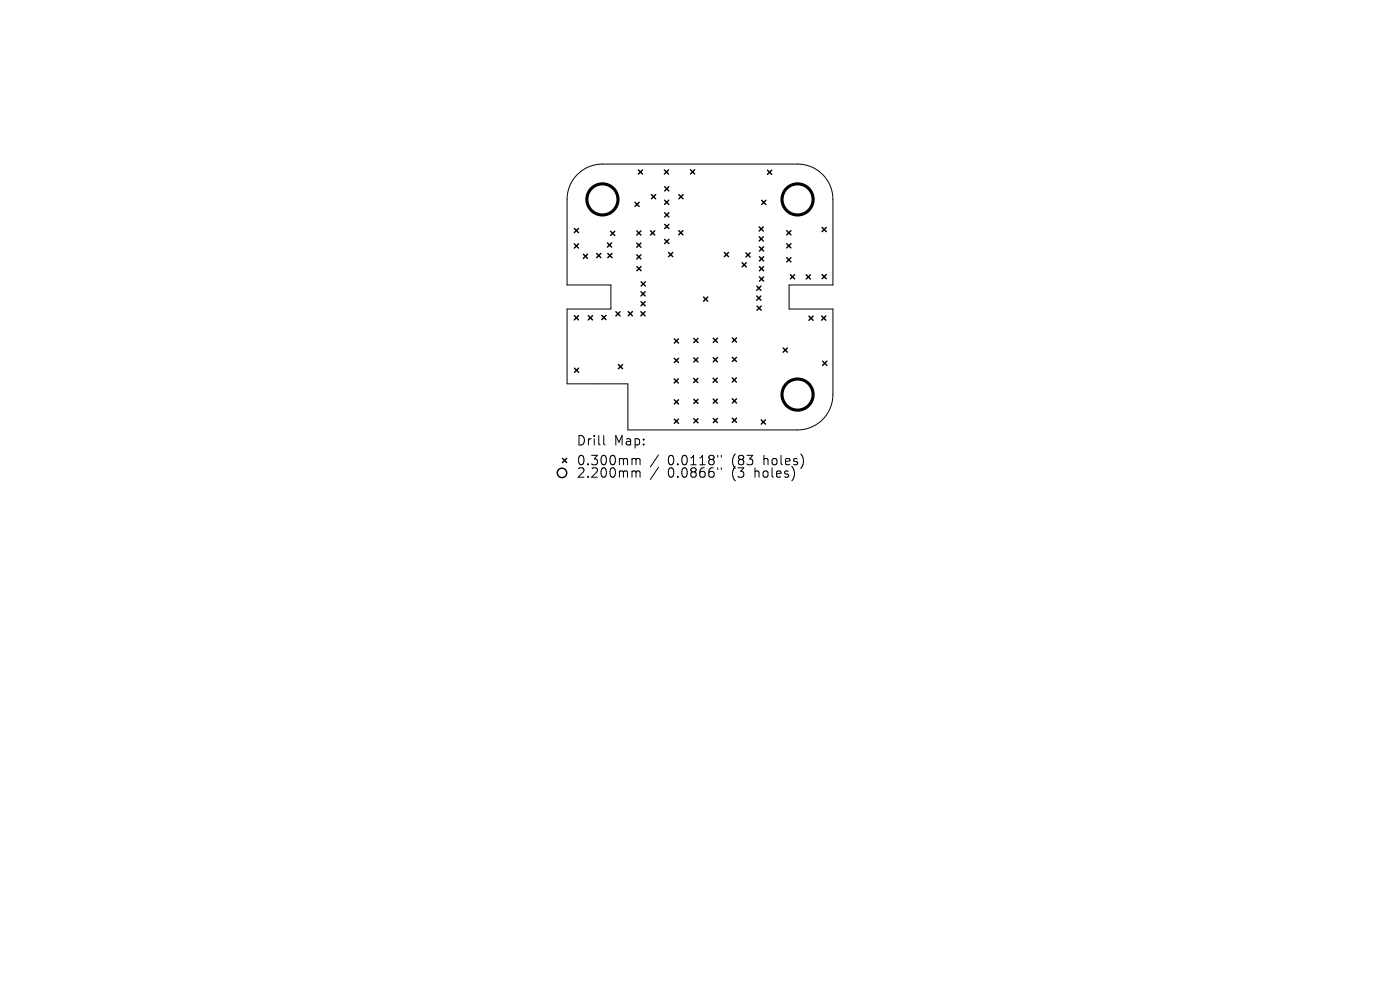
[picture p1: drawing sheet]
<svg xmlns="http://www.w3.org/2000/svg" width="297mm" height="210mm" viewBox="0 0 297 210" stroke-linecap="round" stroke-linejoin="round" font-family="sans-serif">
<defs><g id="words">
<g font-size="2.8">
<text x="122.2" y="94.8">Drill</text>
<text x="130.2" y="94.8">Map:</text>
<text x="122.2" y="99">0.300mm</text>
<text x="122.2" y="101.6">2.200mm</text>
<text x="141.7" y="99">0.0118&quot;</text>
<text x="141.7" y="101.6">0.0866&quot;</text>
<text x="155.4" y="99">(83</text>
<text x="155.4" y="101.6">(3</text>
<text x="160.4" y="101.6">holes)</text>
<text x="162.3" y="99">holes)</text>
</g>
</g></defs>
<g fill="none" stroke="#000" stroke-width=".21">
<path d="M122.5 37a7.5 7.5 0 0 1 5.3-2.2h41.4a7.5 7.5 0 0 1 7.5 7.5v18.2h-9.3v5.1h9.3v18.1a7.5 7.5 0 0 1-7.5 7.5h-36v-9.8h-12.9v-15.8h9.3v-5.1h-9.3v-18.2a7.5 7.5 0 0 1 2.2-5.3zM128.1 92.4v1.7l.3 .3M134.4 97.3l.4 .1 .1 .1M134.4 99.9l.4 .1 .1 .2M134.9 97.5l.3-.2 .5 .1 .1 1.2M134.9 97.5v1.1M139.7 96.5l-1.7 2.6M139.7 99.1l-1.7 2.6M152.3 96.6v.4M152.3 99.2v.4M153 96.6v.4M153 99.2v.4"/>
<path d="M134.9 100.2v1M134.9 100.2l.3-.3 .5 .1 .1 1.2"/>
</g>
<g fill="none" stroke="#000" stroke-width=".3">
<path d="M135.4 36l.9 .9M136.3 36l-.9 .9M140.9 36l.9 .9M141 39.6l.9 .9M141.8 36l-.9 .9M141.9 39.6l-.9 .9M146.5 36l.9 .9M147.4 36l-.9 .9M162.8 36.1l.9 .9M163.7 36.1l-.9 .9M121.8 48.5l.9 .9M121.8 51.7l.9 .9"/>
<path d="M122.7 48.5l-.9 .9M122.7 51.7l-.9 .9M123.8 53.9l.9 .9M124.7 53.9l-.9 .9M126.6 53.8l.9 .9M127.5 53.8l-.9 .9M128.9 51.5l.9 .9M128.9 53.8l.9 .9M129.5 49.1l.9 .9M129.8 51.5l-.9 .9M129.8 53.8l-.9 .9M130.4 49.1l-.9 .9"/>
<path d="M134.7 42.9l.9 .9M135.1 49l.9 .9M135.1 51.6l.9 .9M135.1 54l.9 .9M135.1 56.5l.9 .9M135.6 42.9l-.9 .9M136 49l-.9 .9M136 51.6l-.9 .9M136 54l-.9 .9M136 56.5l-.9 .9M136 59.8l.9 .9M136.9 59.8l-.9 .9"/>
<path d="M138 49l.9 .9M138.2 41.3l.9 .9M138.9 49l-.9 .9M139.1 41.3l-.9 .9M141 42.5l.9 .9M141 45.1l.9 .9M141 47.6l.9 .9M141 50.8l.9 .9M141.8 53.6l.9 .9M141.9 42.5l-.9 .9M141.9 50.8l-.9 .9M141.9 45.1l-.9 .9"/>
<path d="M141.9 47.6l-.9 .9M142.7 53.6l-.9 .9M144 48.9l.9 .9M144 41.3l.9 .9M144.9 48.9l-.9 .9M144.9 41.3l-.9 .9M153.7 53.6l.9 .9M154.6 53.6l-.9 .9M157.4 55.7l.9 .9M158.2 53.6l.9 .9M158.3 55.7l-.9 .9M159.1 53.6l-.9 .9"/>
<path d="M161 48.1l.9 .9M161 50.2l.9 .9M161.1 52.4l.9 .9M161.1 54.5l.9 .9M161.1 56.6l.9 .9M161.1 58.7l.9 .9M161.6 42.5l.9 .9M161.9 48.1l-.9 .9M161.9 50.2l-.9 .9M162 52.4l-.9 .9M162 54.5l-.9 .9M162 56.6l-.9 .9"/>
<path d="M162 58.7l-.9 .9M162.5 42.5l-.9 .9M166.9 48.9l.9 .9M166.9 51.7l.9 .9M166.9 54.7l.9 .9M167.7 58.3l.9 .9M167.8 48.9l-.9 .9M167.8 51.7l-.9 .9M167.8 54.7l-.9 .9M168.6 58.3l-.9 .9M171 58.3l.9 .9M171.9 58.3l-.9 .9"/>
<path d="M174.4 48.2l.9 .9M174.4 58.2l.9 .9M175.3 48.2l-.9 .9M175.3 58.2l-.9 .9M121.8 67l.9 .9M121.9 78.1l.9 .9M122.7 67l-.9 .9M122.8 78.1l-.9 .9M124.8 67l.9 .9M125.7 67l-.9 .9M127.7 66.9l.9 .9M128.6 66.9l-.9 .9"/>
<path d="M130.7 66.1l.9 .9M131.2 77.3l.9 .9M131.6 66.1l-.9 .9M132.1 77.3l-.9 .9M133.3 66.1l.9 .9M134.2 66.1l-.9 .9M135.9 66.1l.9 .9M136 61.9l.9 .9M136 64l.9 .9M136.8 66.1l-.9 .9M136.9 64l-.9 .9M136.9 61.9l-.9 .9"/>
<path d="M143 71.9l.9 .9M143 76l.9 .9M143.9 71.9l-.9 .9M143.9 76l-.9 .9M147.2 71.8l.9 .9M147.2 75.9l.9 .9M148.1 71.8l-.9 .9M148.1 75.9l-.9 .9M149.3 63l.9 .9M150.2 63l-.9 .9M151.3 71.7l.9 .9M151.3 75.9l.9 .9"/>
<path d="M152.2 71.7l-.9 .9M152.2 75.9l-.9 .9M155.4 71.7l.9 .9M155.4 75.8l.9 .9M156.3 71.7l-.9 .9M156.3 75.8l-.9 .9M160.5 60.7l.9 .9M160.5 62.8l.9 .9M160.6 64.9l.9 .9M161.4 62.8l-.9 .9M161.4 60.7l-.9 .9M161.5 64.9l-.9 .9"/>
<path d="M166.1 73.8l.9 .9M167 73.8l-.9 .9M171.6 67.1l.9 .9M172.5 67.1l-.9 .9M174.3 67l.9 .9M174.5 76.6l.9 .9M175.2 67l-.9 .9M175.4 76.6l-.9 .9M119.3 97.2l.9 .9M120.2 97.2l-.9 .9M143 80.4l.9 .9M143 84.8l.9 .9"/>
<path d="M143 88.9l.9 .9M143.9 80.4l-.9 .9M143.9 84.8l-.9 .9M143.9 88.9l-.9 .9M147.2 80.3l.9 .9M147.2 84.7l.9 .9M147.2 88.8l.9 .9M148.1 80.3l-.9 .9M148.1 84.7l-.9 .9M148.1 88.8l-.9 .9M151.3 80.2l.9 .9M151.3 88.8l.9 .9"/>
<path d="M151.3 84.6l.9 .9M152.2 80.2l-.9 .9M152.2 84.6l-.9 .9M152.2 88.8l-.9 .9M155.3 80.2l.9 .9M155.4 88.7l.9 .9M155.4 84.6l.9 .9M156.2 80.2l-.9 .9M156.3 84.6l-.9 .9M156.3 88.7l-.9 .9M161.5 89.1l.9 .9M162.4 89.1l-.9 .9"/>
<circle cx="119.2" cy="100.3" r="1"/>
</g>
<g fill="none" stroke="#000" stroke-width=".66">
<circle cx="127.8" cy="42.3" r="3.3"/>
<circle cx="169.2" cy="42.3" r="3.3"/>
<circle cx="169.2" cy="83.7" r="3.3"/>
</g>
<use href="#words"/>
</svg>
